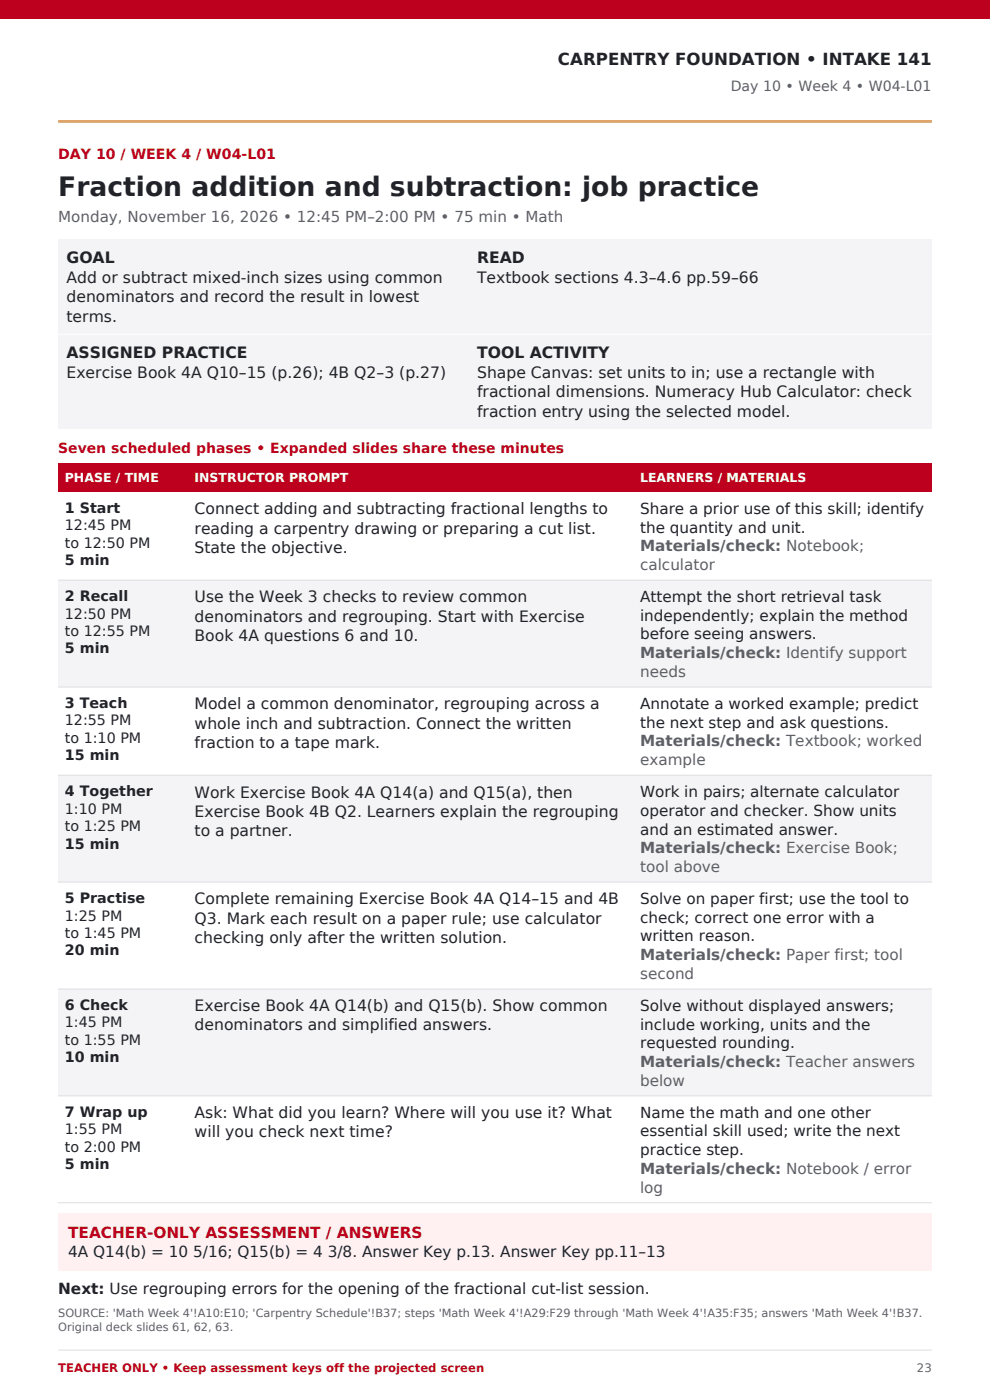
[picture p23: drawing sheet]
<svg xmlns="http://www.w3.org/2000/svg" width="210mm" height="297mm" viewBox="0 0 210 297" stroke-linecap="round" stroke-linejoin="round" font-family="sans-serif">
<defs><g id="words">
<text font-size="5.6" fill="#222329" x="12.3" y="41.5">Fraction addition and subtraction: job practice</text>
<text font-size="3.5" fill="#222329" x="118.4" y="13.8">CARPENTRY FOUNDATION • INTAKE 141</text>
<g font-size="3.3" fill="#222329">
<text x="14.1" y="55.9">GOAL</text>
<text x="101.2" y="55.9">READ</text>
<text x="14.1" y="60">Add or subtract mixed-inch sizes using common</text>
<text x="14.1" y="64.2">denominators and record the result in lowest</text>
<text x="101.2" y="60">Textbook sections 4.3–4.6 pp.59–66</text>
<text x="14.1" y="68.3">terms.</text>
<text x="14.1" y="76">ASSIGNED PRACTICE</text>
<text x="101.2" y="76">TOOL ACTIVITY</text>
<text x="14.1" y="80.1">Exercise Book 4A Q10–15 (p.26); 4B Q2–3 (p.27)</text>
<text x="101.2" y="80.1">Shape Canvas: set units to in; use a rectangle with</text>
<text x="101.2" y="84.3">fractional dimensions. Numeracy Hub Calculator: check</text>
<text x="101.2" y="88.4">fraction entry using the selected model.</text>
<text x="41.3" y="109.1">Connect adding and subtracting fractional lengths to</text>
<text x="41.3" y="113.2">reading a carpentry drawing or preparing a cut list.</text>
<text x="41.3" y="117.3">State the objective.</text>
<text x="41.3" y="127.8">Use the Week 3 checks to review common</text>
<text x="41.3" y="131.9">denominators and regrouping. Start with Exercise</text>
<text x="41.3" y="136">Book 4A questions 6 and 10.</text>
<text x="41.3" y="150.5">Model a common denominator, regrouping across a</text>
<text x="41.3" y="154.6">whole inch and subtraction. Connect the written</text>
<text x="41.3" y="158.6">fraction to a tape mark.</text>
<text x="41.3" y="169.2">Work Exercise Book 4A Q14(a) and Q15(a), then</text>
<text x="41.3" y="173.3">Exercise Book 4B Q2. Learners explain the regrouping</text>
<text x="41.3" y="177.3">to a partner.</text>
<text x="41.3" y="191.9">Complete remaining Exercise Book 4A Q14–15 and 4B</text>
<text x="41.3" y="195.9">Q3. Mark each result on a paper rule; use calculator</text>
<text x="41.3" y="200">checking only after the written solution.</text>
<text x="41.3" y="214.5">Exercise Book 4A Q14(b) and Q15(b). Show common</text>
<text x="41.3" y="218.6">denominators and simplified answers.</text>
<text x="41.3" y="237.2">Ask: What did you learn? Where will you use it? What</text>
<text x="41.3" y="241.3">will you check next time?</text>
</g>
<g font-size="3.2" fill="#5d6068">
<text x="12.3" y="47.2">Monday, November 16, 2026 • 12:45 PM–2:00 PM • 75 min • Math</text>
<text x="135.8" y="117">Materials/check: Notebook;</text>
<text x="135.8" y="120.9">calculator</text>
<text x="135.8" y="139.6">Materials/check: Identify support</text>
<text x="135.8" y="143.6">needs</text>
<text x="135.8" y="158.3">Materials/check: Textbook; worked</text>
<text x="135.8" y="162.3">example</text>
<text x="135.8" y="181">Materials/check: Exercise Book;</text>
<text x="135.8" y="185">tool above</text>
<text x="135.8" y="203.7">Materials/check: Paper first; tool</text>
<text x="135.8" y="207.7">second</text>
<text x="135.8" y="226.4">Materials/check: Teacher answers</text>
<text x="135.8" y="230.3">below</text>
<text x="135.8" y="249">Materials/check: Notebook / error</text>
<text x="135.8" y="253">log</text>
</g>
<g font-size="3.2" fill="#222329">
<text x="135.8" y="109">Share a prior use of this skill; identify</text>
<text x="135.8" y="113">the quantity and unit.</text>
<text x="135.8" y="127.7">Attempt the short retrieval task</text>
<text x="135.8" y="131.7">independently; explain the method</text>
<text x="135.8" y="135.7">before seeing answers.</text>
<text x="135.8" y="150.4">Annotate a worked example; predict</text>
<text x="135.8" y="154.4">the next step and ask questions.</text>
<text x="135.8" y="169.1">Work in pairs; alternate calculator</text>
<text x="135.8" y="173.1">operator and checker. Show units</text>
<text x="135.8" y="177">and an estimated answer.</text>
<text x="135.8" y="191.8">Solve on paper first; use the tool to</text>
<text x="135.8" y="195.7">check; correct one error with a</text>
<text x="135.8" y="199.7">written reason.</text>
<text x="135.8" y="214.4">Solve without displayed answers;</text>
<text x="135.8" y="218.4">include working, units and the</text>
<text x="135.8" y="222.4">requested rounding.</text>
<text x="135.8" y="237.1">Name the math and one other</text>
<text x="135.8" y="241.1">essential skill used; write the next</text>
<text x="135.8" y="245.1">practice step.</text>
<text x="14.5" y="266.6">4A Q14(b) = 10 5/16; Q15(b) = 4 3/8. Answer Key p.13. Answer Key pp.11–13</text>
<text x="12.3" y="274.5">Next: Use regrouping errors for the opening of the fractional cut-list session.</text>
</g>
<text font-size="3.2" fill="#bd001d" x="14.5" y="262.6">TEACHER-ONLY ASSESSMENT / ANSWERS</text>
<text font-size="3" fill="#5d6068" x="155" y="19.4">Day 10 • Week 4 • W04-L01</text>
<g font-size="3" fill="#bd001d">
<text x="12.3" y="33.7">DAY 10 / WEEK 4 / W04-L01</text>
<text x="12.3" y="96.1">Seven scheduled phases • Expanded slides share these minutes</text>
</g>
<g font-size="3" fill="#222329">
<text x="13.8" y="108.8">1 Start</text>
<text x="13.8" y="112.5">12:45 PM</text>
<text x="13.8" y="116.2">to 12:50 PM</text>
<text x="13.8" y="119.9">5 min</text>
<text x="13.8" y="127.5">2 Recall</text>
<text x="13.8" y="131.2">12:50 PM</text>
<text x="13.8" y="134.9">to 12:55 PM</text>
<text x="13.8" y="138.6">5 min</text>
<text x="13.8" y="150.2">3 Teach</text>
<text x="13.8" y="153.9">12:55 PM</text>
<text x="13.8" y="157.6">to 1:10 PM</text>
<text x="13.8" y="161.3">15 min</text>
<text x="13.8" y="168.9">4 Together</text>
<text x="13.8" y="172.6">1:10 PM</text>
<text x="13.8" y="176.3">to 1:25 PM</text>
<text x="13.8" y="180">15 min</text>
<text x="13.8" y="191.6">5 Practise</text>
<text x="13.8" y="195.3">1:25 PM</text>
<text x="13.8" y="199">to 1:45 PM</text>
<text x="13.8" y="202.7">20 min</text>
<text x="13.8" y="214.3">6 Check</text>
<text x="13.8" y="218">1:45 PM</text>
<text x="13.8" y="221.7">to 1:55 PM</text>
<text x="13.8" y="225.4">10 min</text>
<text x="13.8" y="236.9">7 Wrap up</text>
<text x="13.8" y="240.6">1:55 PM</text>
<text x="13.8" y="244.3">to 2:00 PM</text>
<text x="13.8" y="248">5 min</text>
</g>
<g font-size="2.6" fill="#fff">
<text x="13.8" y="102.3">PHASE / TIME</text>
<text x="41.3" y="102.3">INSTRUCTOR PROMPT</text>
<text x="135.8" y="102.3">LEARNERS / MATERIALS</text>
</g>
<text font-size="2.5" fill="#bd001d" x="12.3" y="291">TEACHER ONLY • Keep assessment keys off the projected screen</text>
<text font-size="2.5" fill="#5d6068" x="194.5" y="291">23</text>
<g font-size="2.4" fill="#5d6068">
<text x="12.3" y="279.4">SOURCE: 'Math Week 4'!A10:E10; 'Carpentry Schedule'!B37; steps 'Math Week 4'!A29:F29 through 'Math Week 4'!A35:F35; answers 'Math Week 4'!B37.</text>
<text x="12.3" y="282.4">Original deck slides 61, 62, 63.</text>
</g>
</g></defs>
<path d="M0 0h210v3.9h-210z" fill-rule="evenodd" fill="#bd001d"/>
<path d="M12.3 25.8h185.4" fill="none" stroke="#d7a52b" stroke-width=".53"/>
<path d="M12.3 50.8h185.4v40.2h-185.4z" fill-rule="evenodd" fill="#f4f4f6"/>
<path d="M12.3 70.9h185.4" fill="none" stroke="#fff" stroke-width=".21"/>
<path d="M12.3 98.2h185.4v6.2h-185.4z" fill-rule="evenodd" fill="#bd001d"/>
<path d="M12.3 104.4h185.4v18.7h-185.4z" fill-rule="evenodd" fill="#fff"/>
<path d="M12.3 123.1h185.4v22.7h-185.4z" fill-rule="evenodd" fill="#f4f4f6"/>
<path d="M12.3 145.8h185.4v18.7h-185.4z" fill-rule="evenodd" fill="#fff"/>
<path d="M12.3 164.5h185.4v22.6h-185.4z" fill-rule="evenodd" fill="#f4f4f6"/>
<path d="M12.3 187.1h185.4v22.7h-185.4z" fill-rule="evenodd" fill="#fff"/>
<path d="M12.3 209.8h185.4v22.7h-185.4z" fill-rule="evenodd" fill="#f4f4f6"/>
<path d="M12.3 232.5h185.4v22.7h-185.4z" fill-rule="evenodd" fill="#fff"/>
<path d="M12.3 123.1h185.4M12.3 145.8h185.4M12.3 164.5h185.4M12.3 187.1h185.4M12.3 209.8h185.4M12.3 232.5h185.4M12.3 255.2h185.4" fill="none" stroke="#dddee2" stroke-width=".21"/>
<path d="M12.3 257.3h185.4v12.2h-185.4z" fill-rule="evenodd" fill="#fff0f2"/>
<path d="M12.3 286.4h185.4" fill="none" stroke="#dddee2" stroke-width=".21"/>
<use href="#words"/>
</svg>
